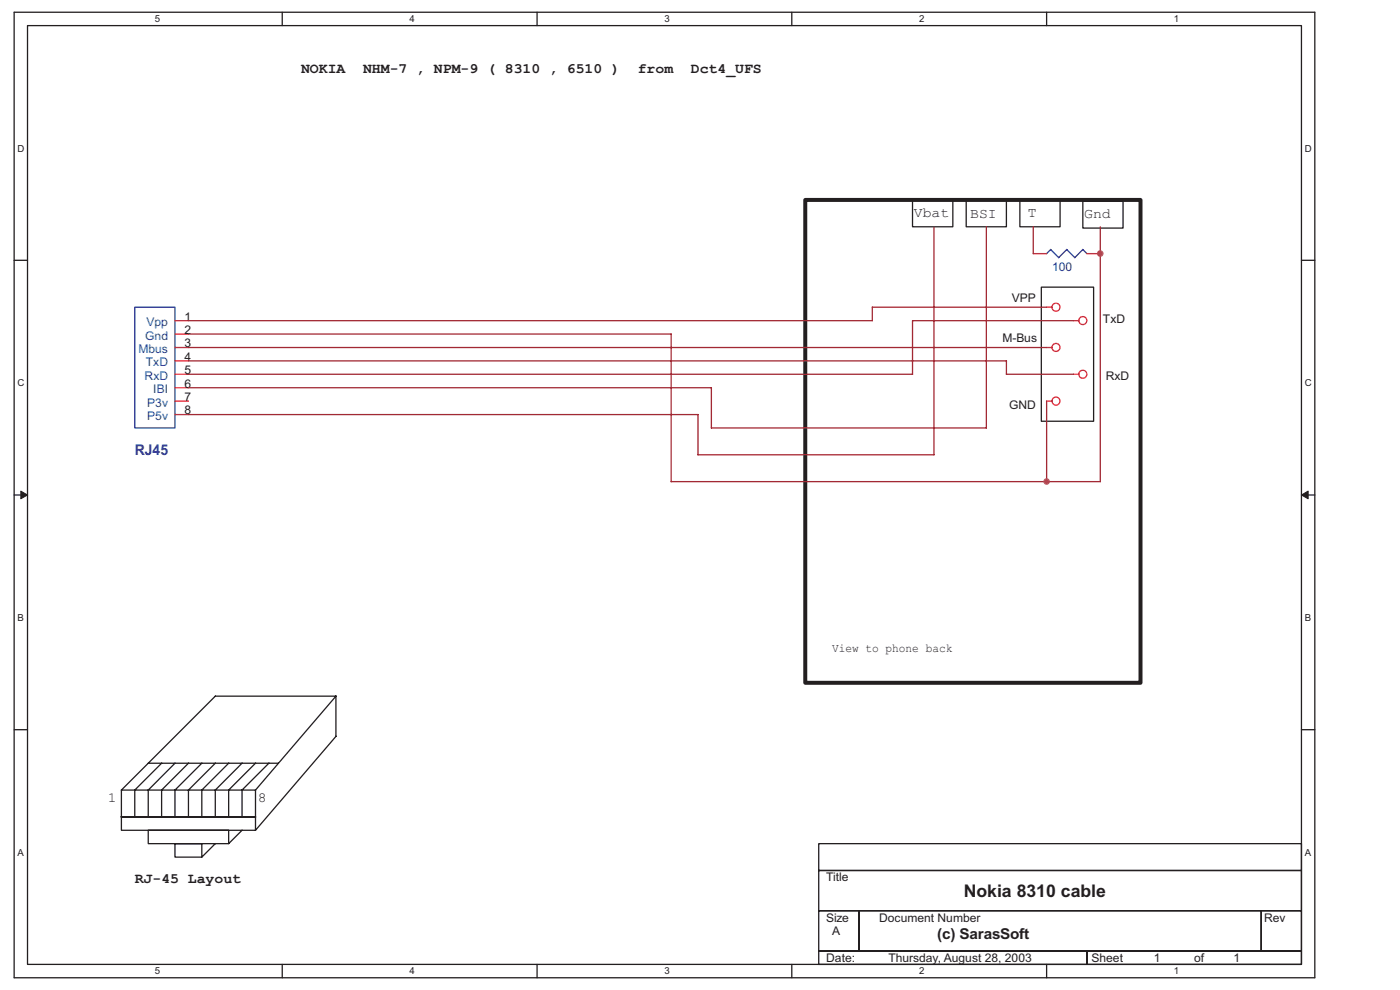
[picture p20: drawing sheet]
<svg xmlns="http://www.w3.org/2000/svg" width="297mm" height="210mm" viewBox="0 0 297 210" stroke-linecap="round" stroke-linejoin="round" font-family="sans-serif">
<defs><g id="words">
<text font-size="3.7" fill="#231f20" x="204.4" y="190.3">Nokia 8310 cable</text>
<text font-size="3.2" fill="#231f20" x="198.8" y="199.2">(c) SarasSoft</text>
<text font-size="3.1" fill="#2e3090" x="28.6" y="96.5">RJ45</text>
<g font-size="3" fill="#231f20">
<text x="63.9" y="15.4">NOKIA</text>
<text x="77" y="15.4">NHM-7 , NPM-9 ( 8310 , 6510 )</text>
<text x="135.3" y="15.4">from</text>
<text x="146.6" y="15.4">Dct4_UFS</text>
<text x="193.9" y="46">Vbat</text>
<text x="205.8" y="46.3">BSI</text>
<text x="218.1" y="46">T</text>
<text x="230" y="46.3">Gnd</text>
<text x="22.9" y="170.1">1</text>
<text x="54.7" y="170.1">8</text>
<text x="28.6" y="187.3">RJ-45 Layout</text>
</g>
<text font-size="2.6" fill="#231f20" x="176.5" y="138.3">View to phone back</text>
<text font-size="2.5" fill="#2e3090" x="223.2" y="57.5">100</text>
<g font-size="2.5" fill="#231f20">
<text x="214.6" y="64.1">VPP</text>
<text x="39.1" y="68">1</text>
<text x="39.1" y="70.8">2</text>
<text x="234" y="68.6">TxD</text>
<text x="39.1" y="73.7">3</text>
<text x="39.1" y="76.5">4</text>
<text x="212.7" y="72.6">M-Bus</text>
<text x="39.1" y="79.4">5</text>
<text x="39.1" y="82.2">6</text>
<text x="234.6" y="80.6">RxD</text>
<text x="39.1" y="85.1">7</text>
<text x="39.1" y="87.9">8</text>
<text x="214.1" y="86.8">GND</text>
<text x="175.3" y="187">Title</text>
<text x="175.3" y="195.5">Size</text>
<text x="186.5" y="195.5">Document Number</text>
<text x="268.2" y="195.5">Rev</text>
<text x="176.5" y="198.3">A</text>
<text x="175.3" y="204">Date:</text>
<text x="188.5" y="204">Thursday, August 28, 2003</text>
<text x="231.6" y="204">Sheet</text>
<text x="244.8" y="204">1</text>
<text x="253.3" y="204">of</text>
<text x="261.7" y="204">1</text>
</g>
<g font-size="2.5" fill="#14589f">
<text x="31.1" y="69.2">Vpp</text>
<text x="29.4" y="74.9">Mbus</text>
<text x="30.8" y="72">Gnd</text>
<text x="31" y="77.7">TxD</text>
<text x="30.7" y="80.6">RxD</text>
<text x="32.5" y="83.4">IBI</text>
<text x="31.2" y="86.2">P3v</text>
<text x="31.2" y="89.1">P5v</text>
</g>
<g font-size="2" fill="#231f20">
<text x="32.8" y="4.7">5</text>
<text x="86.9" y="4.7">4</text>
<text x="140.9" y="4.7">3</text>
<text x="195" y="4.7">2</text>
<text x="249" y="4.7">1</text>
<text x="3.7" y="32.2">D</text>
<text x="276.8" y="32.2">D</text>
<text x="3.7" y="82">C</text>
<text x="276.8" y="82">C</text>
<text x="3.7" y="131.7">B</text>
<text x="276.8" y="131.7">B</text>
<text x="3.7" y="181.5">A</text>
<text x="276.8" y="181.5">A</text>
<text x="32.8" y="206.7">5</text>
<text x="86.9" y="206.7">4</text>
<text x="140.9" y="206.7">3</text>
<text x="195" y="206.7">2</text>
<text x="249" y="206.7">1</text>
</g>
</g></defs>
<path d="M3 2.6h275.9v204.8h-275.9zM5.8 5.4h270.3v199.2h-270.3z" fill="none" stroke="#231f20" stroke-width=".28"/>
<g fill="#fff">
<path d="M32.8 2.9h1.2v2.3h-1.2z"/>
<path d="M32.8 204.8h1.2v2.3h-1.2z"/>
</g>
<path d="M59.9 2.6v2.8M59.9 204.6v2.8" fill="none" stroke="#231f20" stroke-width=".28"/>
<g fill="#fff">
<path d="M86.9 2.9h1.1v2.3h-1.1z"/>
<path d="M86.9 204.8h1.1v2.3h-1.1z"/>
</g>
<path d="M113.9 2.6v2.8M113.9 204.6v2.8" fill="none" stroke="#231f20" stroke-width=".28"/>
<g fill="#fff">
<path d="M140.9 2.9h1.2v2.3h-1.2z"/>
<path d="M140.9 204.8h1.2v2.3h-1.2z"/>
</g>
<path d="M168 2.6v2.8M168 204.6v2.8" fill="none" stroke="#231f20" stroke-width=".28"/>
<g fill="#fff">
<path d="M195 2.9h1.1v2.3h-1.1z"/>
<path d="M195 204.8h1.1v2.3h-1.1z"/>
</g>
<path d="M222 2.6v2.8M222 204.6v2.8" fill="none" stroke="#231f20" stroke-width=".28"/>
<g fill="#fff">
<path d="M249 2.9h1.2v2.3h-1.2z"/>
<path d="M249 204.8h1.2v2.3h-1.2z"/>
<path d="M3.7 30.3h1.5v2.3h-1.5z"/>
<path d="M276.8 30.3h1.5v2.3h-1.5z"/>
<path d="M3.7 80.1h1.5v2.3h-1.5z"/>
<path d="M276.8 80.1h1.5v2.3h-1.5z"/>
</g>
<path d="M3 55.2h2.8M276.1 55.2h2.8" fill="none" stroke="#231f20" stroke-width=".28"/>
<g fill="#fff">
<path d="M3.7 129.9h1.4v2.3h-1.4z"/>
<path d="M276.8 129.9h1.4v2.3h-1.4z"/>
</g>
<path d="M3 105h2.8M276.1 105h2.8" fill="none" stroke="#231f20" stroke-width=".28"/>
<g fill="#231f20" stroke="#231f20" stroke-width=".21">
<path d="M4.4 104.2l1.4 .8-1.4 .8z" fill-rule="evenodd"/>
<path d="M276.1 105l1.4-.8v1.6z" fill-rule="evenodd"/>
</g>
<g fill="#fff">
<path d="M3.7 179.7h1.4v2.3h-1.4z"/>
<path d="M276.8 179.7h1.4v2.3h-1.4z"/>
</g>
<g fill="none" stroke="#231f20" stroke-width=".28">
<path d="M193.6 42.4h8.5v5.7h-8.5zM205 42.4h8.5v5.7h-8.5zM216.4 42.4h8.5v5.7h-8.5zM229.7 42.7h8.5v5.7h-8.5zM220.9 60.9h11.1v28.5h-11.1zM3 154.8h2.8M45.7 147.7h25.6M45.7 147.7l-19.9 19.9M71.3 147.7v8.5M71.3 156.2l-17.1 19.9M71.3 147.7l-17.1 19.9M276.1 154.8h2.8"/>
<path d="M25.7 173.3h28.5M25.8 173.3h28.4h-28.4h28.4v2.8h-28.4zM25.8 167.6v5.7M25.8 167.6h28.4M31.4 176.1h17.1v2.9h-17.1zM31.4 161.9h27.6M34.3 161.9l-5.7 5.7v5.7M37.1 179h5.7v2.8h-5.7zM37.1 161.9l-5.7 5.7v5.7M40 161.9l-5.7 5.7v5.7M42.8 161.9l-5.7 5.7v5.7M45.7 161.9l-5.7 5.7v5.7"/>
<path d="M45.7 178.9l-2.9 2.9M48.5 161.9l-5.7 5.7v5.7M51.4 161.9l-5.7 5.7v5.7M51.4 176.1l-2.9 2.9M54.2 167.6v5.7M54.2 161.9l-5.7 5.7v5.7M57.1 161.9l-5.8 5.7v5.7M173.7 179h102.4v5.7h-102.4zM173.7 184.7h102.4v8.5h-102.4zM173.7 193.2h8.5v8.5h-8.5zM182.2 193.2h85.4v8.5h-85.4zM267.6 193.2h8.5v8.5h-8.5z"/>
<path d="M173.7 201.7h56.9v2.9h-56.9zM230.6 201.7h45.5v2.9h-45.5z"/>
</g>
<path d="M170.8 42.4h71.2v102.4h-71.2z" fill="none" stroke="#231f20" stroke-width=".85"/>
<g fill="none" stroke="#ee2028" stroke-width=".28">
<path d="M219.2 53.8h2.8M230.6 53.8h2.8M37.1 79.4h2.9M37.1 68h2.9M37.1 73.7h2.9M37.1 70.9h2.9M37.1 76.6h2.9M222 65.2h1.2M222 73.7h1.2M227.7 79.4h1.2M227.7 68h1.2M37.1 85.1h2.9"/>
<path d="M37.1 82.2h2.9M37.1 87.9h2.9M222 85.1h1.2"/>
<circle cx="224" cy="73.7" r=".85"/>
<circle cx="224" cy="65.2" r=".85"/>
<circle cx="229.7" cy="68" r=".85"/>
<circle cx="229.7" cy="79.4" r=".85"/>
<circle cx="224" cy="85.1" r=".85"/>
</g>
<path d="M222.9 52.9l1.7 1.7M222.9 52.9l-.9 .9M228 54.6l-1.7-1.7-1.7 1.8M230.6 53.8l-.9-.9-1.7 1.8M28.6 65.2h8.5v25.6h-8.5z" fill="none" stroke="#2c3695" stroke-width=".28"/>
<g fill="none" stroke="#a22934" stroke-width=".28">
<path d="M198.1 48.1l.1 48.4h-50.1v-8.6h-108.1M209.2 48.1v42.7M219.2 48.1v5.7M233.4 48.1v54.1M40 76.6h173.5v2.8h14.2M40 73.7h182.1M40 68h145.1M40 70.9h102.4v31.3M185.1 65.1v2.9M185.1 65.2h37M193.6 68h34.1M193.6 68v11.4h-153.9"/>
<path d="M40 82.2h110.9M150.9 82.2v8.6h58.4M222 85.1v17.1M142.4 102.2h91"/>
</g>
<g fill="#b6218b" stroke="#b6218b" stroke-width=".28">
<circle cx="222" cy="102.1" r=".55"/>
<circle cx="233.4" cy="53.8" r=".57"/>
</g>
<use href="#words"/>
</svg>
